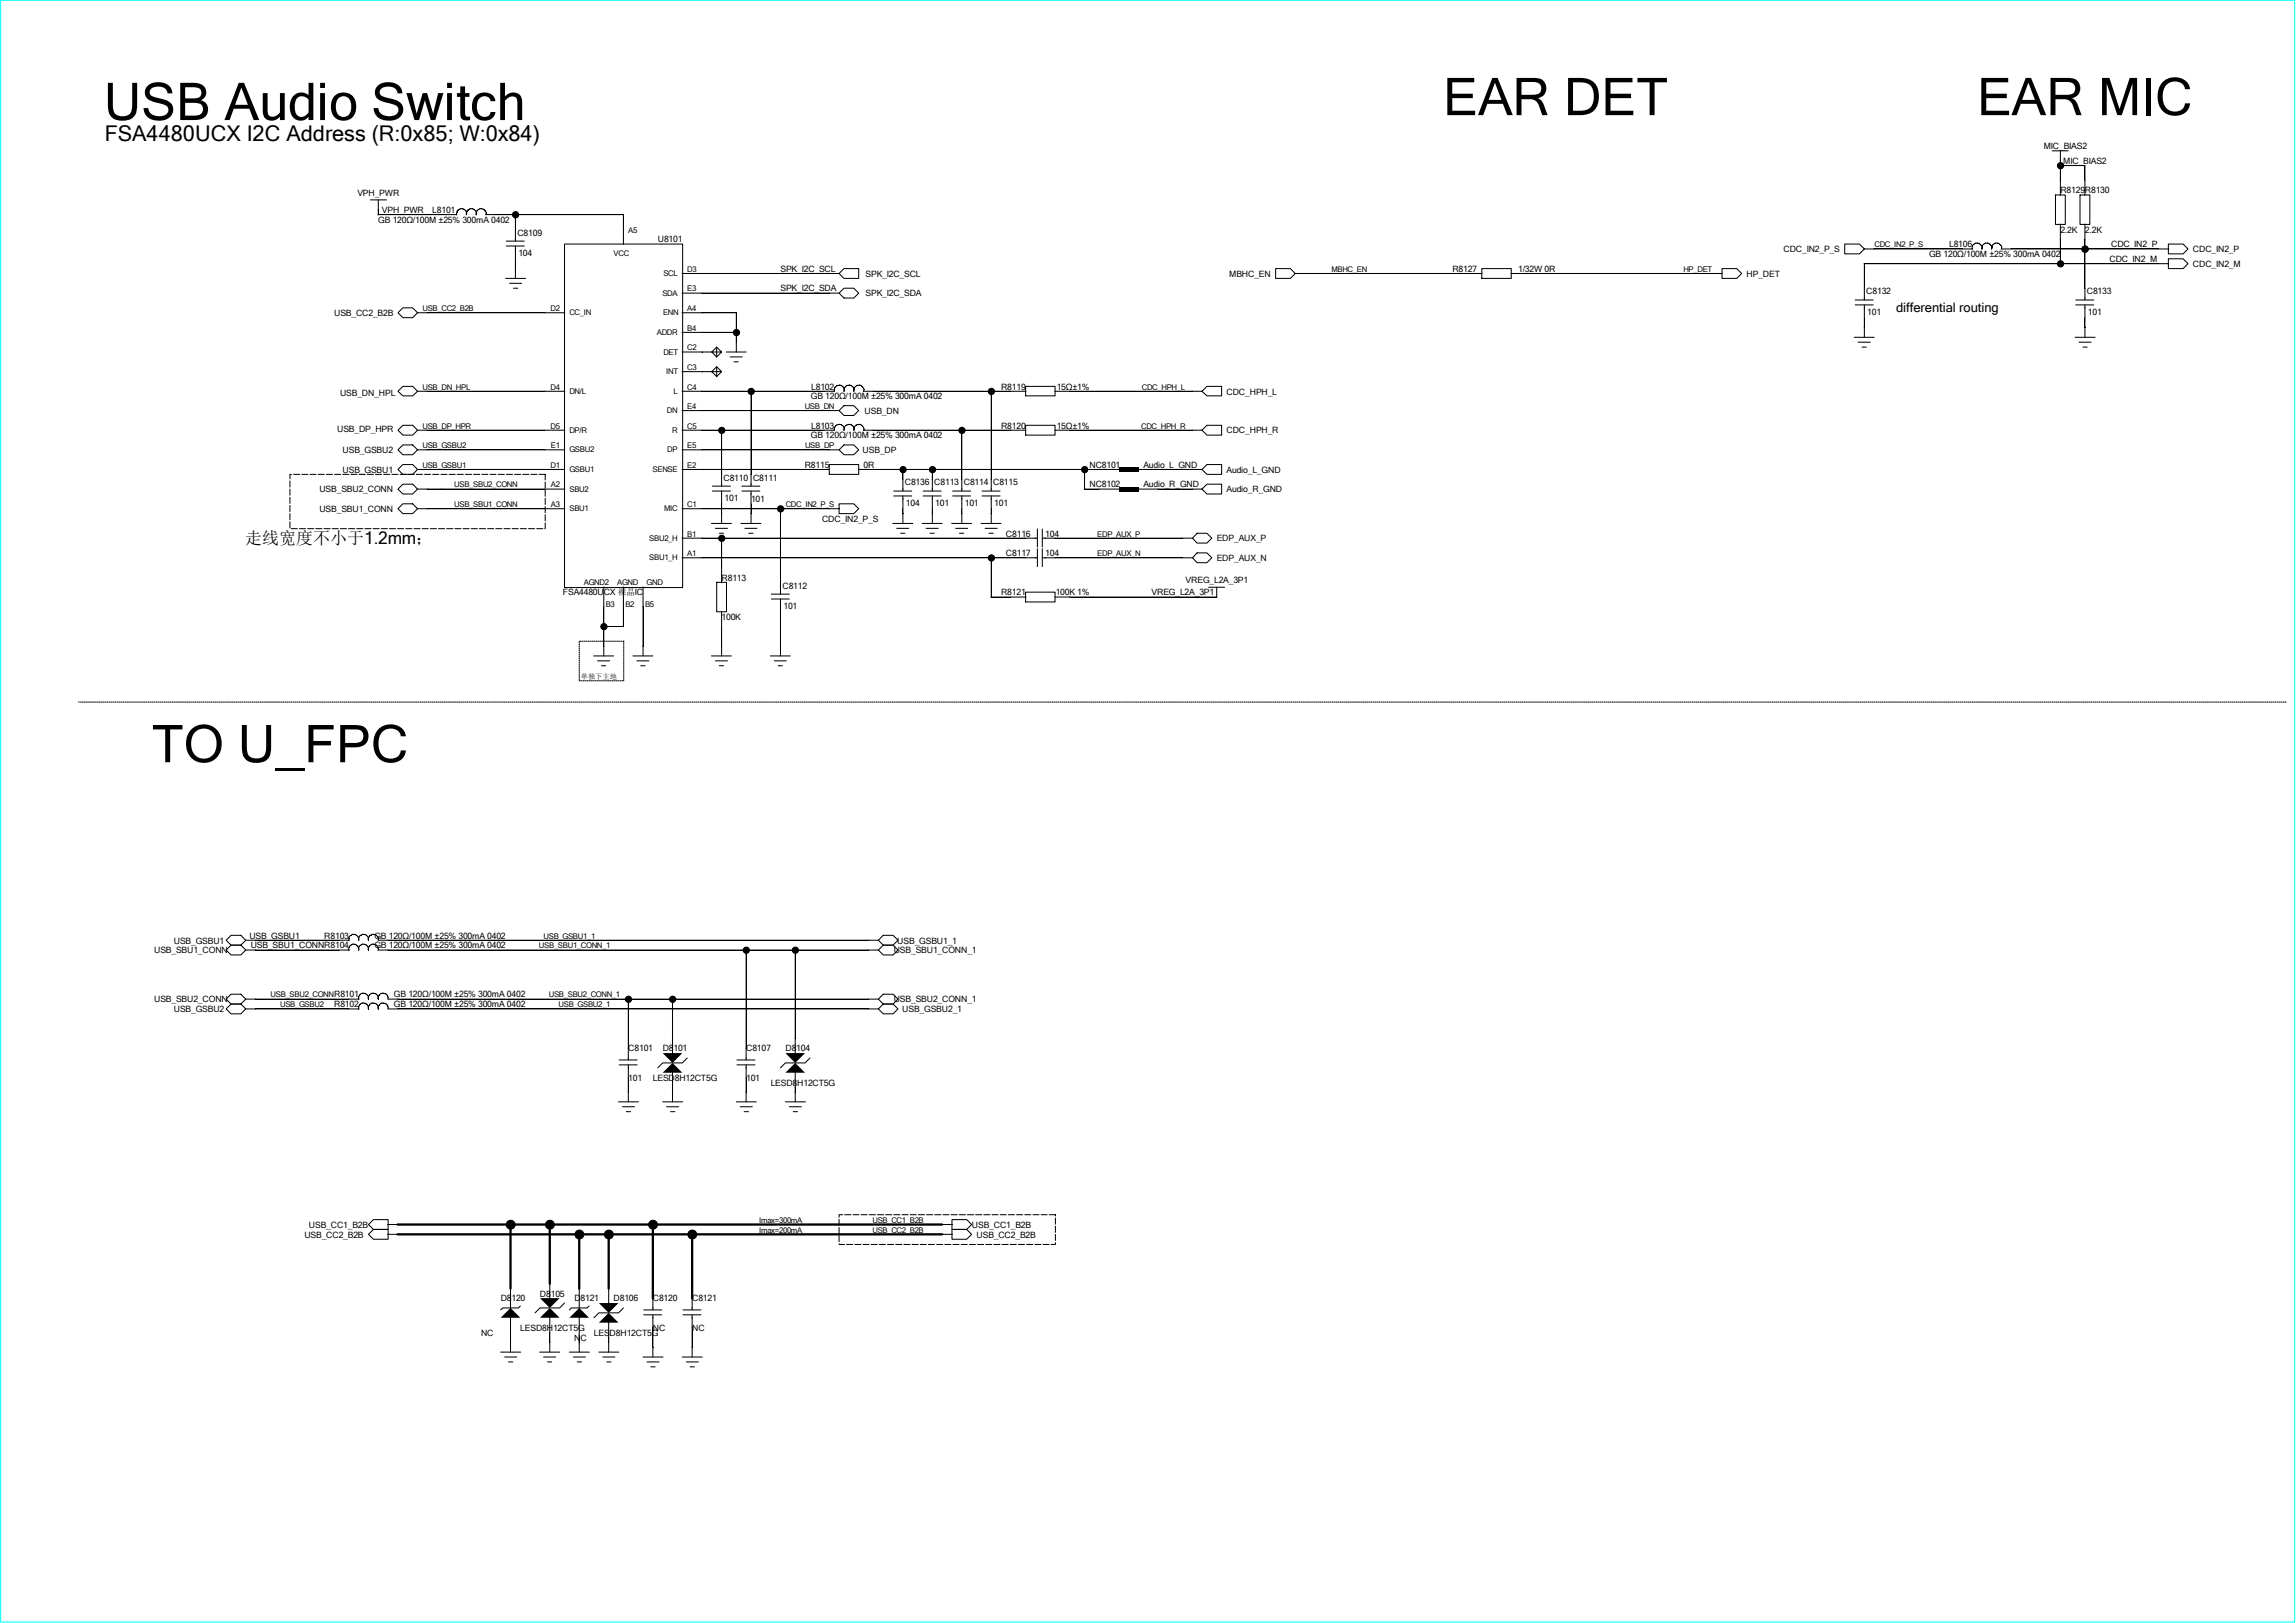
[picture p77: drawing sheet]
<svg xmlns="http://www.w3.org/2000/svg" width="297mm" height="210mm" viewBox="0 0 297 210" stroke-linecap="round" stroke-linejoin="round" font-family="sans-serif">
<defs><g id="words">
<g font-size="6.7">
<text x="13.4" y="15.5">USB Audio Switch</text>
<text x="186.7" y="14.9">EAR DET</text>
<text x="255.8" y="14.9">EAR MIC</text>
<text x="19.6" y="98.6">TO U_FPC</text>
</g>
<text font-size="2.8" x="13.5" y="18.3">FSA4480UCX I2C Address (R:0x85; W:0x84)</text>
<text font-size="2.2" x="31.7" y="70.4">走线宽度不小于1.2mm；</text>
<text font-size="1.7" x="245.3" y="40.4">differential routing</text>
<g font-size="1.1">
<text x="264.4" y="19.3">MIC_BIAS2</text>
<text x="266.9" y="21.2">MIC_BIAS2</text>
<text x="46.2" y="25.4">VPH_PWR</text>
<text x="48.9" y="28.8">GB 120Ω/100M ±25% 300mA 0402</text>
<text x="49.4" y="27.6">VPH_PWR</text>
<text x="55.9" y="27.6">L8101</text>
<text x="266.5" y="25">R8129R8130</text>
<text x="66.9" y="30.5">C8109</text>
<text x="67.1" y="33.1">104</text>
<text x="85.1" y="31.4">U8101</text>
<text x="101" y="35.2">SPK_I2C_SCL</text>
<text x="112" y="35.8">SPK_I2C_SCL</text>
<text x="159" y="35.8">MBHC_EN</text>
<text x="187.9" y="35.2">R8127</text>
<text x="196.4" y="35.2">1/32W 0R</text>
<text x="225.9" y="35.8">HP_DET</text>
<text x="230.7" y="32.6">CDC_IN2_P_S</text>
<text x="249.6" y="33.3">GB 120Ω/100M ±25% 300mA 0402</text>
<text x="252.1" y="32">L8106</text>
<text x="266.5" y="30.1">2.2K</text>
<text x="269.7" y="30.1">2.2K</text>
<text x="272.9" y="33.9">CDC_IN2_M</text>
<text x="273.1" y="32">CDC_IN2_P</text>
<text x="283.7" y="32.6">CDC_IN2_P</text>
<text x="283.7" y="34.5">CDC_IN2_M</text>
<text x="43.2" y="40.9">USB_CC2_B2B</text>
<text x="101" y="37.7">SPK_I2C_SDA</text>
<text x="112" y="38.4">SPK_I2C_SDA</text>
<text x="241.4" y="38.1">C8132</text>
<text x="241.6" y="40.8">101</text>
<text x="270" y="38.1">C8133</text>
<text x="270.1" y="40.8">101</text>
<text x="44" y="51.2">USB_DN_HPL</text>
<text x="104.9" y="51.6">GB 120Ω/100M ±25% 300mA 0402</text>
<text x="104.9" y="50.4">L8102</text>
<text x="111.8" y="53.6">USB_DN</text>
<text x="129.5" y="50.4">R8119</text>
<text x="136.7" y="50.4">15Ω±1%</text>
<text x="158.7" y="51.1">CDC_HPH_L</text>
<text x="43.6" y="55.8">USB_DP_HPR</text>
<text x="44.3" y="58.6">USB_GSBU2</text>
<text x="104.9" y="56.7">GB 120Ω/100M ±25% 300mA 0402</text>
<text x="104.9" y="55.5">L8103</text>
<text x="111.6" y="58.6">USB_DP</text>
<text x="129.5" y="55.5">R8120</text>
<text x="136.7" y="55.5">15Ω±1%</text>
<text x="158.7" y="56.1">CDC_HPH_R</text>
<text x="41.3" y="63.7">USB_SBU2_CONN</text>
<text x="44.3" y="61.2">USB_GSBU1</text>
<text x="93.6" y="62.2">C8110 C8111</text>
<text x="93.7" y="64.9">101</text>
<text x="97.2" y="65">101</text>
<text x="104.1" y="60.5">R8115</text>
<text x="111.7" y="60.5">0R</text>
<text x="117.1" y="62.8">C8136 C8113 C8114 C8115</text>
<text x="117.2" y="65.5">104</text>
<text x="121" y="65.5">101</text>
<text x="124.8" y="65.5">101</text>
<text x="128.6" y="65.5">101</text>
<text x="140.9" y="60.5">NC8101</text>
<text x="140.9" y="63.1">NC8102</text>
<text x="147.9" y="60.5">Audio_L_GND</text>
<text x="147.9" y="63.1">Audio_R_GND</text>
<text x="158.7" y="63.7">Audio_R_GND</text>
<text x="158.7" y="61.2">Audio_L_GND</text>
<text x="41.3" y="66.3">USB_SBU1_CONN</text>
<text x="106.3" y="67.5">CDC_IN2_P_S</text>
<text x="130.1" y="72">C8117</text>
<text x="130.1" y="69.4">C8116</text>
<text x="135.2" y="69.4">104</text>
<text x="135.2" y="72">104</text>
<text x="157.4" y="70.1">EDP_AUX_P</text>
<text x="72.8" y="77">FSA4480UCX 裸晶IC</text>
<text x="93.3" y="75.1">R8113</text>
<text x="101.2" y="76.2">C8112</text>
<text x="129.5" y="77">R8121</text>
<text x="136.6" y="77">100K 1%</text>
<text x="149" y="77">VREG_L2A_3P1</text>
<text x="153.4" y="75.4">VREG_L2A_3P1</text>
<text x="157.4" y="72.6">EDP_AUX_N</text>
<text x="93.3" y="80.2">100K</text>
<text x="101.3" y="78.8">101</text>
<text x="19.9" y="123.4">USB_SBU1_CONN</text>
<text x="22.5" y="122.1">USB_GSBU1</text>
<text x="32.3" y="121.5">USB_GSBU1</text>
<text x="32.4" y="122.7">USB_SBU1_CONNR8104</text>
<text x="42" y="121.5">R8103</text>
<text x="48.4" y="121.5">GB 120Ω/100M ±25% 300mA 0402</text>
<text x="48.4" y="122.7">GB 120Ω/100M ±25% 300mA 0402</text>
<text x="115.6" y="123.4">USB_SBU1_CONN_1</text>
<text x="116.1" y="122.1">USB_GSBU1_1</text>
<text x="19.9" y="129.7">USB_SBU2_CONN</text>
<text x="22.5" y="131">USB_GSBU2</text>
<text x="43.2" y="130.3">R8102</text>
<text x="51" y="129.1">GB 120Ω/100M ±25% 300mA 0402</text>
<text x="51" y="130.3">GB 120Ω/100M ±25% 300mA 0402</text>
<text x="115.6" y="129.7">USB_SBU2_CONN_1</text>
<text x="116.7" y="131">USB_GSBU2_1</text>
<text x="81.3" y="136.1">C8101</text>
<text x="85.7" y="136.1">D8101</text>
<text x="96.5" y="136.1">C8107</text>
<text x="101.6" y="136.1">D8104</text>
<text x="81.3" y="139.9">101</text>
<text x="84.5" y="139.9">LESD8H12CT5G</text>
<text x="96.5" y="139.9">101</text>
<text x="99.7" y="140.5">LESD8H12CT5G</text>
<text x="39.4" y="160.1">USB_CC2_B2B</text>
<text x="40" y="158.9">USB_CC1_B2B</text>
<text x="125.7" y="158.9">USB_CC1_B2B</text>
<text x="126.3" y="160.1">USB_CC2_B2B</text>
<text x="69.8" y="167.8">D8105</text>
<text x="62.2" y="172.8">NC</text>
<text x="64.8" y="168.4">D8120</text>
<text x="67.3" y="172.2">LESD8H12CT5G</text>
<text x="74.3" y="173.5">NC</text>
<text x="74.3" y="168.4">D8121</text>
<text x="76.8" y="172.8">LESD8H12CT5G</text>
<text x="79.4" y="168.4">D8106</text>
<text x="84.5" y="172.2">NC</text>
<text x="84.5" y="168.4">C8120</text>
<text x="89.5" y="172.2">NC</text>
<text x="89.5" y="168.4">C8121</text>
</g>
<g font-size="1">
<text x="79.4" y="33.2">VCC</text>
<text x="81.3" y="30.1">A5</text>
<text x="85.8" y="35.7">SCL</text>
<text x="88.9" y="35.2">D3</text>
<text x="172.3" y="35.2">MBHC_EN</text>
<text x="217.8" y="35.2">HP_DET</text>
<text x="242.5" y="32">CDC_IN2_P_S</text>
<text x="54.7" y="40.3">USB_CC2_B2B</text>
<text x="71.2" y="40.3">D2</text>
<text x="73.7" y="40.8">CC_IN</text>
<text x="85.7" y="38.3">SDA</text>
<text x="85.8" y="40.8">ENN</text>
<text x="88.9" y="40.3">A4</text>
<text x="88.9" y="37.7">E3</text>
<text x="85" y="43.3">ADDR</text>
<text x="85.8" y="45.9">DET</text>
<text x="88.9" y="45.3">C2</text>
<text x="88.9" y="47.9">C3</text>
<text x="88.9" y="42.8">B4</text>
<text x="54.7" y="50.4">USB_DN_HPL</text>
<text x="71.2" y="50.4">D4</text>
<text x="73.7" y="51">DN/L</text>
<text x="86.2" y="48.4">INT</text>
<text x="86.3" y="53.5">DN</text>
<text x="87.1" y="51">L</text>
<text x="88.9" y="52.9">E4</text>
<text x="88.9" y="50.4">C4</text>
<text x="104.1" y="52.9">USB_DN</text>
<text x="147.7" y="50.4">CDC_HPH_L</text>
<text x="54.7" y="55.5">USB_DP_HPR</text>
<text x="54.7" y="58">USB_GSBU2</text>
<text x="71.2" y="55.5">D5</text>
<text x="71.2" y="58">E1</text>
<text x="73.7" y="58.5">GSBU2</text>
<text x="73.7" y="56">DP/R</text>
<text x="86.3" y="58.5">DP</text>
<text x="87" y="56">R</text>
<text x="88.9" y="58">E5</text>
<text x="88.9" y="55.5">C5</text>
<text x="104.1" y="58">USB_DP</text>
<text x="147.6" y="55.5">CDC_HPH_R</text>
<text x="54.7" y="60.5">USB_GSBU1</text>
<text x="58.8" y="63.1">USB_SBU2_CONN</text>
<text x="58.8" y="65.6">USB_SBU1_CONN</text>
<text x="71.2" y="60.5">D1</text>
<text x="71.2" y="65.6">A3</text>
<text x="71.2" y="63.1">A2</text>
<text x="73.7" y="63.6">SBU2</text>
<text x="73.7" y="61.1">GSBU1</text>
<text x="84.4" y="61.1">SENSE</text>
<text x="88.9" y="60.5">E2</text>
<text x="88.9" y="65.6">C1</text>
<text x="101.6" y="65.6">CDC_IN2_P_S</text>
<text x="73.7" y="66.2">SBU1</text>
<text x="84" y="70">SBU2_H</text>
<text x="85.9" y="66.2">MIC</text>
<text x="88.9" y="72">A1</text>
<text x="88.9" y="69.4">B1</text>
<text x="141.9" y="72">EDP_AUX_N</text>
<text x="141.9" y="69.4">EDP_AUX_P</text>
<text x="75.5" y="75.7">AGND2</text>
<text x="79.8" y="75.7">AGND</text>
<text x="83.7" y="75.7">GND</text>
<text x="84" y="72.5">SBU1_H</text>
<text x="78.4" y="78.6">B3</text>
<text x="80.9" y="78.6">B2</text>
<text x="83.4" y="78.6">B5</text>
<text x="69.7" y="122.7">USB_SBU1_CONN_1</text>
<text x="70.3" y="121.5">USB_GSBU1_1</text>
<text x="35" y="129.1">USB_SBU2_CONNR8101</text>
<text x="36.2" y="130.3">USB_GSBU2</text>
<text x="71" y="129.1">USB_SBU2_CONN_1</text>
<text x="72.3" y="130.3">USB_GSBU2_1</text>
<text x="98.2" y="158.2">Imax=300mA</text>
<text x="98.2" y="159.5">Imax=200mA</text>
<text x="112.9" y="159.5">USB_CC2_B2B</text>
<text x="112.9" y="158.2">USB_CC1_B2B</text>
</g>
<text font-size=".9" x="75.1" y="87.8">单独下主地</text>
</g></defs>
<path d="M.1 0h296.7v209.9h-296.7z" fill="none" stroke="#0ff" stroke-width=".13"/>
<path d="M144.7 60.5h2.6v.5h-2.6zM144.7 63h2.6v.6h-2.6z" fill="#000"/>
<g fill="none" stroke="#000" stroke-width=".13">
<path d="M265.5 19.5h2M266.5 19.5v5.8M47.9 25.9h2.1M48.9 27.8h10.2M48.9 25.9v1.9M59.5 27a.64 .64 0 0 1 .8 .8M59.6 27l-.2 .1a.61 .61 0 0 0-.3 .7M60.8 27a.67 .67 0 0 1 .8 .8M60.8 27l-.1 .1a.61 .61 0 0 0-.4 .7M62.1 27a.67 .67 0 0 1 .8 .8M62.1 27l-.2 .1a.61 .61 0 0 0-.3 .7M62.8 27.8h17.8v3.8"/>
<path d="M65.4 36h2.6M65.5 31.8h2.3M65.5 31.2h2.3M65.9 36.7h1.6M66.4 37.3h.6M66.7 27.8v3.4M66.7 31.8v4.2M73 31.6h15.3v44.4h-15.3zM88.2 35.4h20.4M88.2 37.9h20.4M108.5 37.9l.7-.6h1.2l.7 .6-.7 .7h-1.2zM108.5 35.4l.7-.6h1.9v1.2h-1.9z"/>
<path d="M165 34.8h1.9l.7 .6-.7 .6h-1.9zM167.5 35.4h24.2M191.7 34.8h3.8v1.2h-3.8zM195.5 35.4h27.3M222.8 34.8h1.9l.6 .6-.6 .6h-1.9zM238.6 31.6h1.9l.7 .6-.7 .7h-1.9zM240 39.5h2.3M240 38.8h2.3M241.1 32.2h14M241.1 34.1h39.4M241.2 34.1v4.7M241.2 39.5v4.1"/>
<path d="M255.6 31.5a.67 .67 0 0 1 .8 .7M255.6 31.5h-.2a.61 .61 0 0 0-.3 .8M256.8 31.5a.67 .67 0 0 1 .8 .7M256.9 31.5h-.2a.61 .61 0 0 0-.3 .8M258.1 31.5a.67 .67 0 0 1 .8 .7M258.1 31.5h-.1a.61 .61 0 0 0-.4 .8M258.9 32.2h21.6M265.9 25.2h1.3v3.8h-1.3zM266.5 21.4h3.2v3.9M266.5 29v5.2M268.5 39.5h2.3M268.5 38.8h2.3"/>
<path d="M269.1 25.2h1.2v3.8h-1.2zM269.7 29v9.8M269.7 39.5v4.1M280.5 31.6h1.9l.6 .6-.6 .7h-1.9zM280.5 33.5h1.9l.6 .6-.6 .7h-1.9zM51.5 40.5l.6-.7h1.3l.6 .7-.6 .6h-1.3zM51.5 55.7l.6-.7h1.3l.6 .7-.6 .6h-1.3zM51.5 50.6l.6-.6h1.3l.6 .6-.6 .6h-1.3zM51.5 58.2l.6-.6h1.3l.6 .6-.6 .6h-1.3zM54 58.2h19.1M54 40.5h19.1M54 50.6h19.1"/>
<path d="M54 55.7h19.1M88.2 58.2h20.4M88.2 43h7M88.2 40.5h7v5.1M88.2 48.1h3.9M88.2 45.6h3.9M88.2 50.6h19.7M88.2 53.1h20.4M88.2 55.7h19.7M92.1 45.6h1.2l-.6-.7-.6 .7 .6 .6 .6-.6M92.1 48.1h1.2l-.6-.6-.6 .6 .6 .6 .6-.6M92.7 44.9v1.3"/>
<path d="M92.7 47.5v1.3M93.3 55.7v7.2M93.9 45.6h2.6M94.4 46.2h1.6M95 46.8h.5M97.2 50.6v12.3M108.5 58.2l.7-.6h1.2l.7 .6-.7 .6h-1.2zM108.5 53.1l.7-.6h1.2l.7 .6-.7 .7h-1.2zM109.2 50.6a.66 .66 0 0 0-.7-.8 .66 .66 0 0 0-.6 .9M109.2 55.7a.65 .65 0 0 0-.7-.8 .65 .65 0 0 0-.6 .8M110.4 55.7a.65 .65 0 0 0-.6-.8 .65 .65 0 0 0-.6 .8M110.4 50.6a.66 .66 0 0 0-.6-.8 .66 .66 0 0 0-.6 .9"/>
<path d="M111.7 50.6h21M111.7 55.7h21M111.7 55.7a.65 .65 0 0 0-.6-.8 .65 .65 0 0 0-.7 .8M111.7 50.6a.66 .66 0 0 0-.6-.8 .66 .66 0 0 0-.7 .9M124.4 55.7v7.8M128.2 50.6v12.9M132.7 50h3.8v1.2h-3.8zM132.7 55h3.8v1.3h-3.8zM136.4 50.6h19.1M136.4 55.7h19.1M155.5 50.6l.6-.6h1.9v1.2h-1.9zM155.5 55.7l.6-.7h1.9v1.3h-1.9z"/>
<path d="M239.9 43.6h2.5M240.4 44.3h1.5M240.9 44.9h.5M268.4 43.6h2.6M268.9 44.3h1.6M269.5 44.9h.5M51.5 63.3l.6-.6h1.3l.6 .6-.6 .6h-1.3zM51.5 65.8l.6-.6h1.3l.6 .6-.6 .7h-1.3zM51.5 60.7l.6-.6h1.3l.6 .6-.6 .7h-1.3zM54 63.3h19.1M54 60.7h19.1M54 65.8h19.1"/>
<path d="M78.1 75.9v9M80.6 75.9v5.2M83.2 75.9v9M88.2 60.7h19.1M88.2 72.2h46M88.2 65.8h20.4M88.2 69.6h46M92 67.7h2.6M92.2 63.5h2.3M92.2 62.9h2.3M92.5 68.4h1.6M92.7 75.4h1.3v3.8h-1.3z"/>
<path d="M93 69h.6M93.3 63.5v4.2M93.3 69.6v5.8M93.3 79.1v5.8M95.8 67.7h2.6M96 63.5h2.3M96 62.9h2.3M96.4 68.4h1.5M96.9 69h.5M97.2 63.5v4.2M99.8 77.5h2.3M99.8 76.9h2.3"/>
<path d="M101 65.8v11.1M101 77.5v7.4M107.3 60.1h3.8v1.3h-3.8zM108.5 65.2h1.9l.7 .6-.7 .7h-1.9zM111 60.7h33.8M115.5 67.7h2.6M115.6 64.2h2.3M115.6 63.5h2.3M116 68.4h1.6M116.5 69h.6M116.8 60.7v2.8M116.8 64.2v3.5"/>
<path d="M119.3 67.7h2.6M119.4 64.2h2.4M119.4 63.5h2.4M119.8 68.4h1.6M120.3 69h.6M120.6 60.7v2.8M120.6 64.2v3.5M123.1 67.7h2.6M123.2 64.2h2.4M123.2 63.5h2.4M123.6 68.4h1.6M124.1 69h.6"/>
<path d="M124.4 64.2v3.5M126.9 67.7h2.6M127 64.2h2.4M127 63.5h2.4M127.4 68.4h1.6M127.9 69h.6M128.2 77.3h4.5M128.2 64.2v3.5M128.2 72.2v5.1M132.7 76.6h3.8v1.3h-3.8zM134.2 68.5v2.3M134.2 71v2.3"/>
<path d="M134.8 72.2h19.5M134.8 69.6h19.5M134.8 68.5v2.3M134.8 71v2.3M136.4 77.3h21M140.3 63.3h4.5M140.3 60.7v2.6M147.2 63.3h8.3M147.2 60.7h8.3M154.9 71.5h1.2l.7 .7-.7 .6h-1.2l-.6-.6zM154.9 69h1.2l.7 .6-.7 .7h-1.2l-.6-.7zM155.5 63.3l.6-.6h1.9v1.2h-1.9z"/>
<path d="M155.5 60.7l.6-.6h1.9v1.3h-1.9zM156.3 76h2.1M157.4 76v1.3M10.2 90.8h285.5M74.9 83h5.8v5.1h-5.8zM76.8 84.9h2.6M77.3 85.5h1.6M77.8 86.1h.6M78.1 81.1h2.5M81.9 84.9h2.6M82.4 85.5h1.5M82.9 86.1h.5"/>
<path d="M92 84.9h2.6M92.5 85.5h1.6M93 86.1h.6M99.7 84.9h2.5M100.2 85.5h1.5M100.7 86.1h.5M29.3 130.6l.6-.7h1.3l.6 .7-.6 .6h-1.3zM29.3 121.7l.6-.7h1.3l.6 .7-.6 .6h-1.3zM29.9 128.7h1.3l.6 .6-.6 .6h-1.3l-.6-.6zM29.9 122.3h1.3l.6 .6-.6 .7h-1.3l-.6-.7zM31.7 129.3h14.7M31.7 122.9h13.5"/>
<path d="M31.7 130.6h14.7M31.7 121.7h13.5M45.6 120.9h.4a.62 .62 0 0 1 .4 .6M45.6 122.2h.4a.62 .62 0 0 1 .4 .6M45.6 120.9a.67 .67 0 0 0-.5 .8M45.6 122.2a.67 .67 0 0 0-.5 .8M46.9 128.5l.5 .2 .3 .4M46.9 129.8l.5 .1 .3 .4M46.9 122.2h.3a.62 .62 0 0 1 .5 .6M46.9 120.9h.3a.62 .62 0 0 1 .5 .6M46.9 128.5a.64 .64 0 0 0-.5 .8M46.9 120.9a.67 .67 0 0 0-.5 .8"/>
<path d="M46.9 122.2a.67 .67 0 0 0-.5 .8M46.9 129.8a.64 .64 0 0 0-.5 .8M48.1 129.8l.6 .1 .2 .4M48.1 128.5l.6 .2 .2 .4M48.1 122.2h.4a.62 .62 0 0 1 .4 .6M48.1 120.9h.4a.62 .62 0 0 1 .4 .6M48.2 120.9a.65 .65 0 0 0-.5 .8v-.2M48.2 122.2a.65 .65 0 0 0-.5 .7v-.2M48.2 128.5a.65 .65 0 0 0-.5 .8v-.3M48.2 129.8a.65 .65 0 0 0-.5 .8v-.3M48.9 122.9h64.8M48.9 121.7h64.8"/>
<path d="M48.9 121.5v.2M48.9 122.7v.2M49.4 129.8l.6 .1 .2 .4M49.4 128.5l.6 .2 .2 .4M49.4 128.5a.65 .65 0 0 0-.5 .8v-.3M49.4 129.8a.65 .65 0 0 0-.5 .8v-.3M50.2 129.3h63.5M50.2 130.6h63.5M50.2 129v.3M50.2 130.3v.3M80.1 137.8h2.3M80.1 137.2h2.3"/>
<path d="M81.3 129.3v7.9M81.3 137.8v4.8M87 129.3v7M87 138.8v3.8M88.9 136.9l-.6 .6h-2.6l-.6 .7M95.3 137.8h2.4M95.3 137.2h2.4M96.5 122.9v14.3M96.5 137.8v4.8M102.9 122.9v13.4M102.9 138.8v3.8M104.8 136.9l-.7 .6h-2.5l-.6 .7"/>
<path d="M114.3 128.7h1.2l.7 .6-.7 .6h-1.2l-.7-.6zM114.3 122.3h1.2l.7 .6-.7 .7h-1.2l-.7-.7zM114.3 129.9h1.2l.7 .7-.7 .6h-1.2l-.7-.6zM114.3 121h1.2l.7 .7-.7 .6h-1.2l-.7-.6zM47.7 159.7l.6-.6h1.9v1.3h-1.9zM48.3 157.8h1.9v1.3h-1.9l-.6-.6zM50.2 158.5h73M50.2 159.7h73M66 158.5v10.8M71.1 158.5v9.5M74.9 159.7v9.6M78.7 159.7v9"/>
<path d="M80 142.6h2.6M80.5 143.2h1.6M81 143.8h.6M84.5 158.5v11M85.7 142.6h2.6M86.2 143.2h1.6M86.7 143.8h.6M89.5 159.7v9.8M95.2 142.6h2.6M95.8 143.2h1.5M96.3 143.8h.5M101.6 142.6h2.6"/>
<path d="M102.1 143.2h1.6M102.6 143.8h.6M123.1 157.8h2l.6 .7-.6 .6h-2zM123.1 159.1h2l.6 .6-.6 .7h-2zM64.8 175h2.6M65.3 175.6h1.5M65.8 176.2h.5M66 170.5v4.5M67.3 169l-.2 .2h-2.1l-.2 .3M69.8 175h2.6M70.3 175.6h1.6M70.8 176.2h.6"/>
<path d="M71.1 170.5v4.5M73 168.6l-.6 .6h-2.6l-.6 .7M73.7 175h2.5M74.2 175.6h1.5M74.7 176.2h.5M74.9 170.5v4.5M76.2 169l-.3 .2h-2l-.2 .3M77.5 175h2.6M78 175.6h1.5M78.5 176.2h.5M78.7 171.1v3.9M80.6 169.2l-.6 .7h-2.5l-.7 .6"/>
<path d="M83.2 175.6h2.6M83.3 170.1h2.3M83.3 169.5h2.3M83.7 176.2h1.6M84.2 176.9h.6M84.5 170.1v5.5M88.3 175.6h2.5M88.3 170.1h2.4M88.3 169.5h2.4M88.8 176.2h1.5M89.3 176.9h.5M89.5 170.1v5.5"/>
<circle cx="66.7" cy="27.8" r=".4"/>
<circle cx="266.6" cy="34.1" r=".4"/>
<circle cx="266.6" cy="21.4" r=".4"/>
<circle cx="269.7" cy="32.2" r=".4"/>
<circle cx="93.4" cy="55.7" r=".4"/>
<circle cx="95.3" cy="43" r=".4"/>
<circle cx="97.2" cy="50.7" r=".4"/>
<circle cx="124.4" cy="55.7" r=".4"/>
<circle cx="128.2" cy="50.7" r=".4"/>
<circle cx="93.4" cy="69.7" r=".4"/>
<circle cx="101" cy="65.8" r=".4"/>
<circle cx="116.8" cy="60.8" r=".4"/>
<circle cx="120.6" cy="60.8" r=".4"/>
<circle cx="128.2" cy="72.2" r=".4"/>
<circle cx="140.3" cy="60.8" r=".4"/>
<circle cx="78.1" cy="81.1" r=".4"/>
<circle cx="81.3" cy="129.3" r=".4"/>
<circle cx="87" cy="129.3" r=".4"/>
<circle cx="96.5" cy="123" r=".4"/>
<circle cx="102.9" cy="123" r=".4"/>
<circle cx="66.1" cy="158.5" r=".57"/>
<circle cx="71.1" cy="158.5" r=".57"/>
<circle cx="75" cy="159.7" r=".57"/>
<circle cx="78.8" cy="159.7" r=".57"/>
<circle cx="84.5" cy="158.5" r=".57"/>
<circle cx="89.6" cy="159.7" r=".57"/>
</g>
<g fill="#000">
<path d="M85.7 136.3h2.6l-1.3 1.2zM87 137.5l1.3 1.3h-2.6zM101.6 136.3h2.5l-1.2 1.2zM102.9 137.5l1.2 1.3h-2.5zM64.8 170.5l1.2-1.3 1.3 1.3zM69.8 168h2.6l-1.3 1.2zM71.1 169.2l1.3 1.3h-2.6zM73.7 170.5l1.2-1.3 1.3 1.3zM77.5 168.6h2.5l-1.3 1.3zM77.5 171.2l1.2-1.3 1.3 1.3z"/>
<path d="M48.9 27.1v.7z" fill-rule="evenodd"/>
<path d="M66.7 33.5v1.3z" fill-rule="evenodd"/>
<path d="M66.7 27.8v1.9z" fill-rule="evenodd"/>
<path d="M80.6 27.8v1.2z" fill-rule="evenodd"/>
<path d="M266.5 20.8v.6z" fill-rule="evenodd"/>
<path d="M266.5 21.4v1.9z" fill-rule="evenodd"/>
<path d="M269.7 21.4v1.9z" fill-rule="evenodd"/>
<path d="M269.7 30.9v1.3z" fill-rule="evenodd"/>
<path d="M95.2 43v1.3z" fill-rule="evenodd"/>
<path d="M241.2 41.1v1.3z" fill-rule="evenodd"/>
<path d="M269.7 41.1v1.3z" fill-rule="evenodd"/>
<path d="M55.3 63.3h1.9z" fill-rule="evenodd"/>
<path d="M68.6 65.8h1.9z" fill-rule="evenodd"/>
<path d="M93.3 65.2v1.3z" fill-rule="evenodd"/>
<path d="M97.2 65.2v1.3z" fill-rule="evenodd"/>
<path d="M116.8 60.7v1.3z" fill-rule="evenodd"/>
<path d="M116.8 65.8v.7z" fill-rule="evenodd"/>
<path d="M120.6 65.8v.7z" fill-rule="evenodd"/>
<path d="M120.6 60.7v1.3z" fill-rule="evenodd"/>
<path d="M124.4 65.8v.7z" fill-rule="evenodd"/>
<path d="M128.2 65.8v.7z" fill-rule="evenodd"/>
<path d="M140.3 60.7h1.9z" fill-rule="evenodd"/>
<path d="M140.3 63.3h1.9z" fill-rule="evenodd"/>
<path d="M81.3 139.4v2z" fill-rule="evenodd"/>
<path d="M96.5 139.4v2z" fill-rule="evenodd"/>
<path d="M87 140.7v.7z" fill-rule="evenodd"/>
<path d="M102.9 140.7v.7z" fill-rule="evenodd"/>
<path d="M66 173.1v.6z" fill-rule="evenodd"/>
<path d="M71.1 172.4v1.3z" fill-rule="evenodd"/>
<path d="M74.9 173.1v.6z" fill-rule="evenodd"/>
<path d="M78.7 173.1v.6z" fill-rule="evenodd"/>
<circle cx="66.7" cy="27.8" r=".41"/>
<circle cx="266.6" cy="21.4" r=".41"/>
<circle cx="266.6" cy="34.1" r=".41"/>
<circle cx="269.7" cy="32.2" r=".41"/>
<circle cx="93.4" cy="55.7" r=".41"/>
<circle cx="95.3" cy="43" r=".41"/>
<circle cx="97.2" cy="50.7" r=".41"/>
<circle cx="124.4" cy="55.7" r=".41"/>
<circle cx="128.2" cy="50.7" r=".41"/>
<circle cx="93.4" cy="69.7" r=".41"/>
<circle cx="101" cy="65.8" r=".41"/>
<circle cx="116.8" cy="60.8" r=".41"/>
<circle cx="120.6" cy="60.8" r=".41"/>
<circle cx="128.2" cy="72.2" r=".41"/>
<circle cx="140.3" cy="60.8" r=".41"/>
<circle cx="78.1" cy="81.1" r=".41"/>
<circle cx="81.3" cy="129.3" r=".41"/>
<circle cx="87" cy="129.3" r=".41"/>
<circle cx="96.5" cy="123" r=".41"/>
<circle cx="102.9" cy="123" r=".41"/>
<circle cx="66.1" cy="158.5" r=".58"/>
<circle cx="71.1" cy="158.5" r=".58"/>
<circle cx="75" cy="159.7" r=".58"/>
<circle cx="78.8" cy="159.7" r=".58"/>
<circle cx="84.5" cy="158.5" r=".58"/>
<circle cx="89.6" cy="159.7" r=".58"/>
</g>
<path d="M37.5 61.4h33v7h-33zM108.5 157.2h28v3.8h-28z" fill="none" stroke="#000" stroke-width=".13" stroke-dasharray=".8 .3"/>
<path d="M51.4 158.5h70.5M51.4 159.7h70.5M66 158.5v8.3M71.1 158.5v7.6M74.9 159.7v7.1M78.7 159.7v7.1M84.5 158.5v9.5M89.5 159.7v8.3" fill="none" stroke="#000" stroke-width=".3"/>
<use href="#words"/>
</svg>
